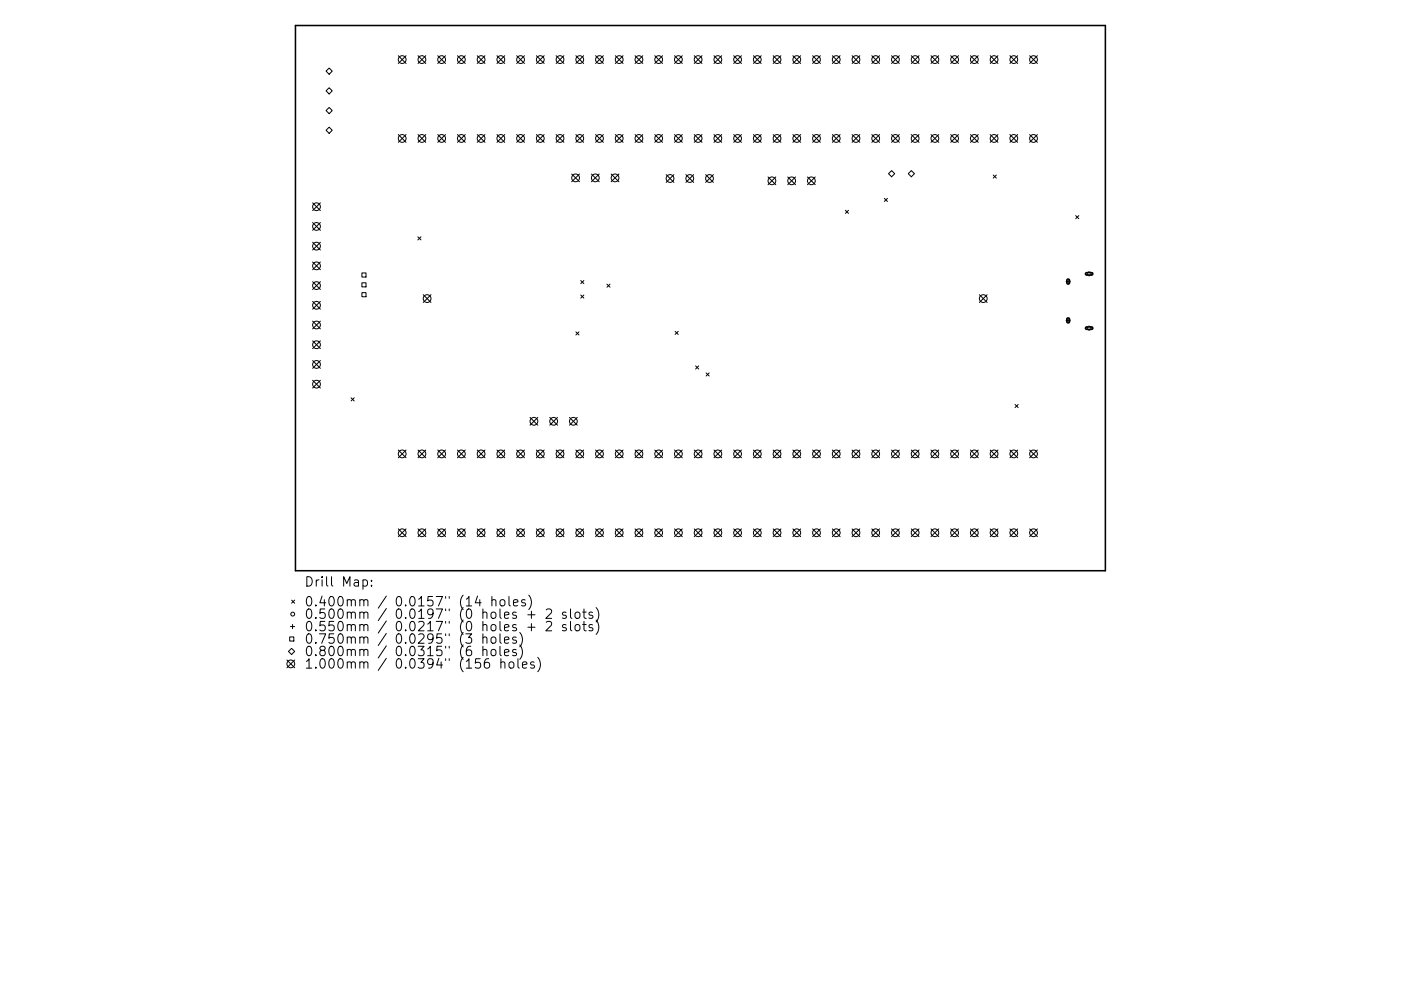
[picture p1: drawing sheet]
<svg xmlns="http://www.w3.org/2000/svg" width="297mm" height="210mm" viewBox="0 0 297 210" stroke-linecap="round" stroke-linejoin="round" font-family="sans-serif">
<defs><g id="words">
<g font-size="2.8">
<text x="64.5" y="124.5">Drill Map:</text>
<text x="64.5" y="128.7">0.400mm / 0.0157&quot; (14 holes)</text>
<text x="64.5" y="131.3">0.500mm / 0.0197&quot; (0 holes + 2 slots)</text>
<text x="64.5" y="133.9">0.550mm / 0.0217&quot; (0 holes + 2 slots)</text>
<text x="64.5" y="136.6">0.750mm / 0.0295&quot; (3 holes)</text>
<text x="64.5" y="139.2">0.800mm / 0.0315&quot; (6 holes)</text>
<text x="64.5" y="141.9">1.000mm / 0.0394&quot; (156 holes)</text>
</g>
</g></defs>
<path d="M62.6 5.4h171.8v115.7h-171.8zM226.3 59.3l.2-.1 .2 .2v.7l-.2 .2-.3-.2zM230.2 57.9h1.3l.2 .2-.2 .2h-1.2l-.1-.1zM226.3 67.5h.2l.2 .2v.6l-.2 .2-.3-.2zM230.2 69.4h1.3l.2 .3-.2 .2h-1.2l-.1-.2z" fill="none" stroke="#000" stroke-width=".33"/>
<g fill="none" stroke="#000" stroke-width=".21">
<path d="M69.1 15.1l.7-.7 .6 .7-.6 .7zM69.8 18.6l.6 .7-.6 .6-.7-.6zM84.4 11.8l1.7 1.7M86.1 11.8l-1.7 1.7M88.6 11.8l1.7 1.7M90.3 11.8l-1.7 1.7M92.8 11.8l1.7 1.7M94.5 11.8l-1.7 1.7M97 11.8l1.6 1.7M98.6 11.8l-1.6 1.7M101.2 11.8l1.6 1.7M102.8 11.8l-1.6 1.7"/>
<path d="M105.4 11.8l1.6 1.7M107 11.8l-1.6 1.7M109.5 11.8l1.7 1.7M111.2 11.8l-1.7 1.7M113.7 11.8l1.7 1.7M115.4 11.8l-1.7 1.7M117.9 11.8l1.7 1.7M119.6 11.8l-1.7 1.7M122.1 11.8l1.6 1.7M123.7 11.8l-1.6 1.7M126.3 11.8l1.6 1.7M127.9 11.8l-1.6 1.7"/>
<path d="M130.5 11.8l1.6 1.7M132.1 11.8l-1.6 1.7M134.6 11.8l1.7 1.7M136.3 11.8l-1.7 1.7M138.8 11.8l1.7 1.7M140.5 11.8l-1.7 1.7M143 11.8l1.7 1.7M144.7 11.8l-1.7 1.7M147.2 11.8l1.6 1.7M148.8 11.8l-1.6 1.7M151.4 11.8l1.6 1.7M153 11.8l-1.6 1.7"/>
<path d="M155.6 11.8l1.6 1.7M157.2 11.8l-1.6 1.7M159.7 11.8l1.7 1.7M161.4 11.8l-1.7 1.7M163.9 11.8l1.7 1.7M165.6 11.8l-1.7 1.7M168.1 11.8l1.7 1.7M169.8 11.8l-1.7 1.7M172.3 11.8l1.6 1.7M173.9 11.8l-1.6 1.7M176.5 11.8l1.6 1.7M178.1 11.8l-1.6 1.7"/>
<path d="M180.7 11.8l1.6 1.7M182.3 11.8l-1.6 1.7M184.8 11.8l1.7 1.7M186.5 11.8l-1.7 1.7M189 11.8l1.7 1.7M190.7 11.8l-1.7 1.7M193.2 11.8l1.7 1.7M194.9 11.8l-1.7 1.7M197.4 11.8l1.6 1.7M199 11.8l-1.6 1.7M201.6 11.8l1.6 1.7M203.2 11.8l-1.6 1.7"/>
<path d="M205.8 11.8l1.6 1.7M207.4 11.8l-1.6 1.7M209.9 11.8l1.7 1.7M211.6 11.8l-1.7 1.7M214.1 11.8l1.7 1.7M215.8 11.8l-1.7 1.7M218.3 11.8l1.6 1.7M219.9 11.8l-1.6 1.7M69.1 23.5l.7-.7 .6 .7-.6 .6zM69.8 27l.6 .6-.6 .7-.7-.7zM84.4 28.6l1.7 1.6M86.1 28.6l-1.7 1.6"/>
<path d="M88.6 28.6l1.7 1.6M90.3 28.6l-1.7 1.6M92.8 28.6l1.7 1.6M94.5 28.6l-1.7 1.6M97 28.6l1.6 1.6M98.6 28.6l-1.6 1.6M101.2 28.6l1.6 1.6M102.8 28.6l-1.6 1.6M105.4 28.6l1.6 1.6M107 28.6l-1.6 1.6M109.5 28.6l1.7 1.6M111.2 28.6l-1.7 1.6"/>
<path d="M113.7 28.6l1.7 1.6M115.4 28.6l-1.7 1.6M117.9 28.6l1.7 1.6M119.6 28.6l-1.7 1.6M121.2 36.9l1.7 1.7M122.1 28.6l1.6 1.6M122.9 36.9l-1.7 1.7M123.7 28.6l-1.6 1.6M125.4 36.9l1.6 1.7M126.3 28.6l1.6 1.6M127 36.9l-1.6 1.7M127.9 28.6l-1.6 1.6"/>
<path d="M129.6 36.9l1.6 1.7M130.5 28.6l1.6 1.6M131.2 36.9l-1.6 1.7M132.1 28.6l-1.6 1.6M134.6 28.6l1.7 1.6M136.3 28.6l-1.7 1.6M138.8 28.6l1.7 1.6M140.5 28.6l-1.7 1.6M141.2 37l1.7 1.7M142.9 37l-1.7 1.7M143 28.6l1.7 1.6M144.7 28.6l-1.7 1.6"/>
<path d="M145.4 37l1.7 1.7M147.1 37l-1.7 1.7M147.2 28.6l1.6 1.6M148.8 28.6l-1.6 1.6M149.6 37l1.7 1.7M151.3 37l-1.7 1.7M151.4 28.6l1.6 1.6M153 28.6l-1.6 1.6M155.6 28.6l1.6 1.6M157.2 28.6l-1.6 1.6M159.7 28.6l1.7 1.6M161.4 28.6l-1.7 1.6"/>
<path d="M162.8 37.5l1.7 1.7M163.9 28.6l1.7 1.6M164.5 37.5l-1.7 1.7M165.6 28.6l-1.7 1.6M167 37.5l1.7 1.7M168.1 28.6l1.7 1.6M168.7 37.5l-1.7 1.7M169.8 28.6l-1.7 1.6M171.2 37.5l1.6 1.7M172.3 28.6l1.6 1.6M172.8 37.5l-1.6 1.7M173.9 28.6l-1.6 1.6"/>
<path d="M176.5 28.6l1.6 1.6M178.1 28.6l-1.6 1.6M180.7 28.6l1.6 1.6M182.3 28.6l-1.6 1.6M184.8 28.6l1.7 1.6M186.5 28.6l-1.7 1.6M189 28.6l1.7 1.6M189 36.2l.7 .7-.7 .6-.6-.6zM190.7 28.6l-1.7 1.6M193.2 28.6l1.7 1.6M193.2 36.2l.7 .7-.7 .6-.6-.6zM194.9 28.6l-1.7 1.6"/>
<path d="M197.4 28.6l1.6 1.6M199 28.6l-1.6 1.6M201.6 28.6l1.6 1.6M203.2 28.6l-1.6 1.6M205.8 28.6l1.6 1.6M207.4 28.6l-1.6 1.6M209.9 28.6l1.7 1.6M210.6 37.1l.6 .7M211.2 37.1l-.6 .7M211.6 28.6l-1.7 1.6M214.1 28.6l1.7 1.6M215.8 28.6l-1.7 1.6"/>
<path d="M218.3 28.6l1.6 1.6M219.9 28.6l-1.6 1.6M66.3 43l1.6 1.7M66.3 47.2l1.6 1.7M66.3 51.4l1.6 1.6M66.3 55.6l1.6 1.6M66.3 59.8l1.6 1.6M67.9 43l-1.6 1.7M67.9 47.2l-1.6 1.7M67.9 51.4l-1.6 1.6M67.9 55.6l-1.6 1.6M67.9 59.8l-1.6 1.6"/>
<path d="M76.7 57.9h.9v.9h-.9zM76.7 60h.9v.9h-.9zM88.6 50.2l.7 .7M89.3 50.2l-.7 .7M123.1 59.5l.7 .7M123.8 59.5l-.7 .7M179.2 44.6l.7 .7M179.9 44.6l-.7 .7M187.5 42.1l.7 .6M188.2 42.1l-.7 .6M226 59.7h.9M226.5 59.3v.9"/>
<path d="M228.1 45.7l.6 .7M228.7 45.7l-.6 .7M66.3 64l1.6 1.6M66.3 68.1l1.6 1.7M66.3 72.3l1.6 1.7M66.3 76.5l1.6 1.6M67.9 64l-1.6 1.6M67.9 68.1l-1.6 1.7M67.9 72.3l-1.6 1.7M67.9 76.5l-1.6 1.6M76.7 62.1h.9v.9h-.9zM89.7 62.5l1.7 1.7"/>
<path d="M91.4 62.5l-1.7 1.7M122.1 70.4l.7 .7M122.8 70.4l-.7 .7M123.1 62.6l.7 .7M123.8 62.6l-.7 .7M128.7 60.3l.6 .6M129.3 60.3l-.6 .6M143.1 70.3l.7 .7M143.8 70.3l-.7 .7M147.5 77.6l.6 .7M148.1 77.6l-.6 .7M149.7 79.1l.7 .7"/>
<path d="M150.4 79.1l-.7 .7M207.6 62.5l1.7 1.7M209.3 62.5l-1.7 1.7M226 68h.9M226.5 67.5v.9M66.3 80.7l1.6 1.6M67.9 80.7l-1.6 1.6M74.4 84.4l.7 .7M75.1 84.4l-.7 .7M84.4 95.5l1.7 1.6M86.1 95.5l-1.7 1.6M88.6 95.5l1.7 1.6"/>
<path d="M90.3 95.5l-1.7 1.6M92.8 95.5l1.7 1.6M94.5 95.5l-1.7 1.6M97 95.5l1.6 1.6M98.6 95.5l-1.6 1.6M101.2 95.5l1.6 1.6M102.8 95.5l-1.6 1.6M105.4 95.5l1.6 1.6M107 95.5l-1.6 1.6M109.5 95.5l1.7 1.6M111.2 95.5l-1.7 1.6M112.4 88.6l1.6 1.6"/>
<path d="M113.7 95.5l1.7 1.6M114 88.6l-1.6 1.6M115.4 95.5l-1.7 1.6M116.6 88.6l1.6 1.6M117.9 95.5l1.7 1.6M118.2 88.6l-1.6 1.6M119.6 95.5l-1.7 1.6M120.7 88.6l1.7 1.6M122.1 95.5l1.6 1.6M122.4 88.6l-1.7 1.6M123.7 95.5l-1.6 1.6M126.3 95.5l1.6 1.6"/>
<path d="M127.9 95.5l-1.6 1.6M130.5 95.5l1.6 1.6M132.1 95.5l-1.6 1.6M134.6 95.5l1.7 1.6M136.3 95.5l-1.7 1.6M138.8 95.5l1.7 1.6M140.5 95.5l-1.7 1.6M143 95.5l1.7 1.6M144.7 95.5l-1.7 1.6M147.2 95.5l1.6 1.6M148.8 95.5l-1.6 1.6M151.4 95.5l1.6 1.6"/>
<path d="M153 95.5l-1.6 1.6M155.6 95.5l1.6 1.6M157.2 95.5l-1.6 1.6M159.7 95.5l1.7 1.6M161.4 95.5l-1.7 1.6M163.9 95.5l1.7 1.6M165.6 95.5l-1.7 1.6M168.1 95.5l1.7 1.6M169.8 95.5l-1.7 1.6M172.3 95.5l1.6 1.6M173.9 95.5l-1.6 1.6M176.5 95.5l1.6 1.6"/>
<path d="M178.1 95.5l-1.6 1.6M180.7 95.5l1.6 1.6M182.3 95.5l-1.6 1.6M184.8 95.5l1.7 1.6M186.5 95.5l-1.7 1.6M189 95.5l1.7 1.6M190.7 95.5l-1.7 1.6M193.2 95.5l1.7 1.6M194.9 95.5l-1.7 1.6M197.4 95.5l1.6 1.6M199 95.5l-1.6 1.6M201.6 95.5l1.6 1.6"/>
<path d="M203.2 95.5l-1.6 1.6M205.8 95.5l1.6 1.6M207.4 95.5l-1.6 1.6M209.9 95.5l1.7 1.6M211.6 95.5l-1.7 1.6M214.1 95.5l1.7 1.6M215.2 85.8l.7 .7M215.8 95.5l-1.7 1.6M215.9 85.8l-.7 .7M218.3 95.5l1.6 1.6M219.9 95.5l-1.6 1.6M84.4 112.2l1.7 1.7"/>
<path d="M86.1 112.2l-1.7 1.7M88.6 112.2l1.7 1.7M90.3 112.2l-1.7 1.7M92.8 112.2l1.7 1.7M94.5 112.2l-1.7 1.7M97 112.2l1.6 1.7M98.6 112.2l-1.6 1.7M101.2 112.2l1.6 1.7M102.8 112.2l-1.6 1.7M105.4 112.2l1.6 1.7M107 112.2l-1.6 1.7M109.5 112.2l1.7 1.7"/>
<path d="M111.2 112.2l-1.7 1.7M113.7 112.2l1.7 1.7M115.4 112.2l-1.7 1.7M117.9 112.2l1.7 1.7M119.6 112.2l-1.7 1.7M122.1 112.2l1.6 1.7M123.7 112.2l-1.6 1.7M126.3 112.2l1.6 1.7M127.9 112.2l-1.6 1.7M130.5 112.2l1.6 1.7M132.1 112.2l-1.6 1.7M134.6 112.2l1.7 1.7"/>
<path d="M136.3 112.2l-1.7 1.7M138.8 112.2l1.7 1.7M140.5 112.2l-1.7 1.7M143 112.2l1.7 1.7M144.7 112.2l-1.7 1.7M147.2 112.2l1.6 1.7M148.8 112.2l-1.6 1.7M151.4 112.2l1.6 1.7M153 112.2l-1.6 1.7M155.6 112.2l1.6 1.7M157.2 112.2l-1.6 1.7M159.7 112.2l1.7 1.7"/>
<path d="M161.4 112.2l-1.7 1.7M163.9 112.2l1.7 1.7M165.6 112.2l-1.7 1.7M168.1 112.2l1.7 1.7M169.8 112.2l-1.7 1.7M172.3 112.2l1.6 1.7M173.9 112.2l-1.6 1.7M176.5 112.2l1.6 1.7M178.1 112.2l-1.6 1.7M180.7 112.2l1.6 1.7M182.3 112.2l-1.6 1.7M184.8 112.2l1.7 1.7"/>
<path d="M186.5 112.2l-1.7 1.7M189 112.2l1.7 1.7M190.7 112.2l-1.7 1.7M193.2 112.2l1.7 1.7M194.9 112.2l-1.7 1.7M197.4 112.2l1.6 1.7M199 112.2l-1.6 1.7M201.6 112.2l1.6 1.7M203.2 112.2l-1.6 1.7M205.8 112.2l1.6 1.7M207.4 112.2l-1.6 1.7M209.9 112.2l1.7 1.7"/>
<path d="M211.6 112.2l-1.7 1.7M214.1 112.2l1.7 1.7M215.8 112.2l-1.7 1.7M218.3 112.2l1.6 1.7M219.9 112.2l-1.6 1.7M61.4 135.1h.9v.9h-.9zM61.6 132.9h.9M61.8 137.6l.7 .6-.7 .7-.6-.7zM61.8 127.3l.7 .7M62 132.5v.9M62.5 127.3l-.7 .7M77 123.1l.5-.1 .4 .4v.6l-.2 .3h-.7"/>
<path d="M78.8 124.2v.2M78.8 123.1v.2M101.2 126.5l-.4 1.4h1.2M102.4 135.3a.5 .5 0 0 1 .8 .1v1.1M102.4 138a.5 .5 0 0 1 .8 .1v1M102.4 134.5v2M102.4 137.1v2M103.6 139.8a.79 .79 0 0 0-.9 .8v.8l.2 .3 .5 .1 .3-.2 .1-.7-.2-.3-.5-.1-.4 .4M104.2 135.3a.54 .54 0 0 1 .5-.2 .54 .54 0 0 1 .4 .4v.6a.54 .54 0 0 1-.5 .4 .54 .54 0 0 1-.5-.4zM104.2 138a.54 .54 0 0 1 .5-.2 .54 .54 0 0 1 .4 .4v.5a.54 .54 0 0 1-.5 .4 .54 .54 0 0 1-.5-.4zM104.3 127.4l.3-.2 .5 .1v1.3M104.3 126.6v2"/>
<path d="M106 134.5v1.7l.3 .3M106 137.1v1.7l.3 .3M106.1 127.4l.3-.2a.54 .54 0 0 1 .7 .4l-.1 .8-.6 .2-.4-.4zM106.2 139.8v2M107 135.8l.9-.2-.1-.4-.6-.1-.2 .3 .1 1h.7M107 138.5l.9-.2-.1-.4-.6-.1-.2 .3 .1 .9h.7M107.9 126.6v1.7l.3 .3M108.9 127.9l.9-.2-.1-.4-.6-.1-.2 .3 .1 1h.7M109.4 135.2l-.4-.1-.3 .3 .1 .3 .6 .2v.5h-.7M109.4 137.9l-.4-.1-.3 .3 .1 .3 .6 .1v.5h-.7M109.8 139.8v1.7l.3 .3M110.2 134.2a2.29 2.29 0 0 1 0 3"/>
<path d="M110.2 136.8a2.29 2.29 0 0 1 0 3.1M111.3 127.3l-.4-.1-.3 .3 .1 .3 .6 .2v.5h-.7M111.9 130.4h1.5M111.9 133.1h1.5M112.1 126.3a2.29 2.29 0 0 1 0 3M112.7 129.7v1.5M112.7 132.3v1.5M114 139.5a2.29 2.29 0 0 1 0 3M115.8 129.4l.3-.2 .7 .1a.54 .54 0 0 1 .1 .8l-1.2 1.1h1.3M115.8 132l.3-.2 .7 .1a.54 .54 0 0 1 .1 .8l-1.2 1.1h1.3M120 130l-.5-.1-.3 .2 .1 .3 .7 .2v.5h-.8M120 132.6l-.5-.1-.3 .3 .1 .3 .7 .2v.4h-.8"/>
<path d="M121 129.2v1.7l.2 .3M121 131.8v1.8l.2 .2M122 130.1a.54 .54 0 0 1 .5-.2 .54 .54 0 0 1 .5 .3v.6a.54 .54 0 0 1-.6 .4 .54 .54 0 0 1-.5-.4zM122 132.7a.54 .54 0 0 1 .5-.2 .54 .54 0 0 1 .5 .4v.6a.54 .54 0 0 1-.6 .4 .54 .54 0 0 1-.5-.4zM123.5 129.9h.8M123.5 132.5h.8M123.8 129.2v1.7l.1 .2 .4 .1M123.8 131.8v1.8l.1 .1 .4 .1M125.6 130l-.5-.1-.2 .2 .1 .3 .6 .2v.5h-.7M125.6 132.6l-.5-.1-.2 .3 .1 .3 .6 .2v.4h-.7M126.4 128.9a2.29 2.29 0 0 1 0 3.1M126.4 131.6a2.29 2.29 0 0 1 0 3"/>
<path d="M60.8 140l1.7 1.7M62.5 140l-1.7 1.7M106.2 140.6l.3-.2 .5 .1 .1 1.3M108 140.6a.54 .54 0 0 1 .5-.2 .54 .54 0 0 1 .5 .4l-.1 .8a.54 .54 0 0 1-.6 .2 .54 .54 0 0 1-.4-.4zM110.8 141.1l.9-.2-.1-.4-.5-.1-.3 .3 .1 1h.7M113.2 140.5l-.4-.1-.3 .3 .1 .3 .6 .2v.5h-.7"/>
<circle cx="85.3" cy="12.6" r=".82"/>
<circle cx="89.5" cy="12.6" r=".82"/>
<circle cx="93.6" cy="12.6" r=".82"/>
<circle cx="97.8" cy="12.6" r=".82"/>
<circle cx="102" cy="12.6" r=".82"/>
<circle cx="106.2" cy="12.6" r=".82"/>
<circle cx="110.4" cy="12.6" r=".82"/>
<circle cx="114.6" cy="12.6" r=".82"/>
<circle cx="118.7" cy="12.6" r=".82"/>
<circle cx="122.9" cy="12.6" r=".82"/>
<circle cx="127.1" cy="12.6" r=".82"/>
<circle cx="131.3" cy="12.6" r=".82"/>
<circle cx="135.5" cy="12.6" r=".82"/>
<circle cx="139.6" cy="12.6" r=".82"/>
<circle cx="143.8" cy="12.6" r=".82"/>
<circle cx="148" cy="12.6" r=".82"/>
<circle cx="152.2" cy="12.6" r=".82"/>
<circle cx="156.4" cy="12.6" r=".82"/>
<circle cx="160.6" cy="12.6" r=".82"/>
<circle cx="164.7" cy="12.6" r=".82"/>
<circle cx="168.9" cy="12.6" r=".82"/>
<circle cx="173.1" cy="12.6" r=".82"/>
<circle cx="177.3" cy="12.6" r=".82"/>
<circle cx="181.5" cy="12.6" r=".82"/>
<circle cx="185.7" cy="12.6" r=".82"/>
<circle cx="189.8" cy="12.6" r=".82"/>
<circle cx="194" cy="12.6" r=".82"/>
<circle cx="198.2" cy="12.6" r=".82"/>
<circle cx="202.4" cy="12.6" r=".82"/>
<circle cx="206.6" cy="12.6" r=".82"/>
<circle cx="210.8" cy="12.6" r=".82"/>
<circle cx="214.9" cy="12.6" r=".82"/>
<circle cx="219.1" cy="12.6" r=".82"/>
<circle cx="85.3" cy="29.4" r=".82"/>
<circle cx="89.5" cy="29.4" r=".82"/>
<circle cx="93.6" cy="29.4" r=".82"/>
<circle cx="97.8" cy="29.4" r=".82"/>
<circle cx="102" cy="29.4" r=".82"/>
<circle cx="106.2" cy="29.4" r=".82"/>
<circle cx="110.4" cy="29.4" r=".82"/>
<circle cx="114.6" cy="29.4" r=".82"/>
<circle cx="118.7" cy="29.4" r=".82"/>
<circle cx="122" cy="37.7" r=".82"/>
<circle cx="122.9" cy="29.4" r=".82"/>
<circle cx="126.2" cy="37.7" r=".82"/>
<circle cx="127.1" cy="29.4" r=".82"/>
<circle cx="130.4" cy="37.7" r=".82"/>
<circle cx="131.3" cy="29.4" r=".82"/>
<circle cx="135.5" cy="29.4" r=".82"/>
<circle cx="139.6" cy="29.4" r=".82"/>
<circle cx="142.1" cy="37.9" r=".82"/>
<circle cx="143.8" cy="29.4" r=".82"/>
<circle cx="146.2" cy="37.9" r=".82"/>
<circle cx="148" cy="29.4" r=".82"/>
<circle cx="150.4" cy="37.9" r=".82"/>
<circle cx="152.2" cy="29.4" r=".82"/>
<circle cx="156.4" cy="29.4" r=".82"/>
<circle cx="160.6" cy="29.4" r=".82"/>
<circle cx="163.7" cy="38.4" r=".82"/>
<circle cx="164.7" cy="29.4" r=".82"/>
<circle cx="167.8" cy="38.4" r=".82"/>
<circle cx="168.9" cy="29.4" r=".82"/>
<circle cx="172" cy="38.4" r=".82"/>
<circle cx="173.1" cy="29.4" r=".82"/>
<circle cx="177.3" cy="29.4" r=".82"/>
<circle cx="181.5" cy="29.4" r=".82"/>
<circle cx="185.7" cy="29.4" r=".82"/>
<circle cx="189.8" cy="29.4" r=".82"/>
<circle cx="194" cy="29.4" r=".82"/>
<circle cx="198.2" cy="29.4" r=".82"/>
<circle cx="202.4" cy="29.4" r=".82"/>
<circle cx="206.6" cy="29.4" r=".82"/>
<circle cx="210.8" cy="29.4" r=".82"/>
<circle cx="214.9" cy="29.4" r=".82"/>
<circle cx="219.1" cy="29.4" r=".82"/>
<circle cx="67.1" cy="56.4" r=".82"/>
<circle cx="67.1" cy="48" r=".82"/>
<circle cx="67.1" cy="52.2" r=".82"/>
<circle cx="67.1" cy="43.9" r=".82"/>
<circle cx="230.9" cy="58.1" r=".41"/>
<circle cx="67.1" cy="64.8" r=".82"/>
<circle cx="67.1" cy="73.1" r=".82"/>
<circle cx="67.1" cy="77.3" r=".82"/>
<circle cx="67.1" cy="60.6" r=".82"/>
<circle cx="67.1" cy="69" r=".82"/>
<circle cx="90.6" cy="63.3" r=".82"/>
<circle cx="208.5" cy="63.3" r=".82"/>
<circle cx="230.9" cy="69.6" r=".41"/>
<circle cx="67.1" cy="81.5" r=".82"/>
<circle cx="85.3" cy="96.3" r=".82"/>
<circle cx="89.5" cy="96.3" r=".82"/>
<circle cx="93.6" cy="96.3" r=".82"/>
<circle cx="97.8" cy="96.3" r=".82"/>
<circle cx="102" cy="96.3" r=".82"/>
<circle cx="106.2" cy="96.3" r=".82"/>
<circle cx="110.4" cy="96.3" r=".82"/>
<circle cx="113.2" cy="89.4" r=".82"/>
<circle cx="114.6" cy="96.3" r=".82"/>
<circle cx="117.4" cy="89.4" r=".82"/>
<circle cx="118.7" cy="96.3" r=".82"/>
<circle cx="121.6" cy="89.4" r=".82"/>
<circle cx="122.9" cy="96.3" r=".82"/>
<circle cx="127.1" cy="96.3" r=".82"/>
<circle cx="131.3" cy="96.3" r=".82"/>
<circle cx="135.5" cy="96.3" r=".82"/>
<circle cx="139.6" cy="96.3" r=".82"/>
<circle cx="143.8" cy="96.3" r=".82"/>
<circle cx="148" cy="96.3" r=".82"/>
<circle cx="152.2" cy="96.3" r=".82"/>
<circle cx="156.4" cy="96.3" r=".82"/>
<circle cx="160.6" cy="96.3" r=".82"/>
<circle cx="164.7" cy="96.3" r=".82"/>
<circle cx="168.9" cy="96.3" r=".82"/>
<circle cx="173.1" cy="96.3" r=".82"/>
<circle cx="177.3" cy="96.3" r=".82"/>
<circle cx="181.5" cy="96.3" r=".82"/>
<circle cx="185.7" cy="96.3" r=".82"/>
<circle cx="189.8" cy="96.3" r=".82"/>
<circle cx="194" cy="96.3" r=".82"/>
<circle cx="198.2" cy="96.3" r=".82"/>
<circle cx="202.4" cy="96.3" r=".82"/>
<circle cx="206.6" cy="96.3" r=".82"/>
<circle cx="210.8" cy="96.3" r=".82"/>
<circle cx="214.9" cy="96.3" r=".82"/>
<circle cx="219.1" cy="96.3" r=".82"/>
<circle cx="85.3" cy="113" r=".82"/>
<circle cx="89.5" cy="113" r=".82"/>
<circle cx="93.6" cy="113" r=".82"/>
<circle cx="97.8" cy="113" r=".82"/>
<circle cx="102" cy="113" r=".82"/>
<circle cx="106.2" cy="113" r=".82"/>
<circle cx="110.4" cy="113" r=".82"/>
<circle cx="114.6" cy="113" r=".82"/>
<circle cx="118.7" cy="113" r=".82"/>
<circle cx="122.9" cy="113" r=".82"/>
<circle cx="127.1" cy="113" r=".82"/>
<circle cx="131.3" cy="113" r=".82"/>
<circle cx="135.5" cy="113" r=".82"/>
<circle cx="139.6" cy="113" r=".82"/>
<circle cx="143.8" cy="113" r=".82"/>
<circle cx="148" cy="113" r=".82"/>
<circle cx="152.2" cy="113" r=".82"/>
<circle cx="156.4" cy="113" r=".82"/>
<circle cx="160.6" cy="113" r=".82"/>
<circle cx="164.7" cy="113" r=".82"/>
<circle cx="168.9" cy="113" r=".82"/>
<circle cx="173.1" cy="113" r=".82"/>
<circle cx="177.3" cy="113" r=".82"/>
<circle cx="181.5" cy="113" r=".82"/>
<circle cx="185.7" cy="113" r=".82"/>
<circle cx="189.8" cy="113" r=".82"/>
<circle cx="194" cy="113" r=".82"/>
<circle cx="198.2" cy="113" r=".82"/>
<circle cx="202.4" cy="113" r=".82"/>
<circle cx="206.6" cy="113" r=".82"/>
<circle cx="210.8" cy="113" r=".82"/>
<circle cx="214.9" cy="113" r=".82"/>
<circle cx="219.1" cy="113" r=".82"/>
<circle cx="62.1" cy="130.3" r=".41"/>
<circle cx="61.7" cy="140.9" r=".82"/>
</g>
<use href="#words"/>
</svg>
